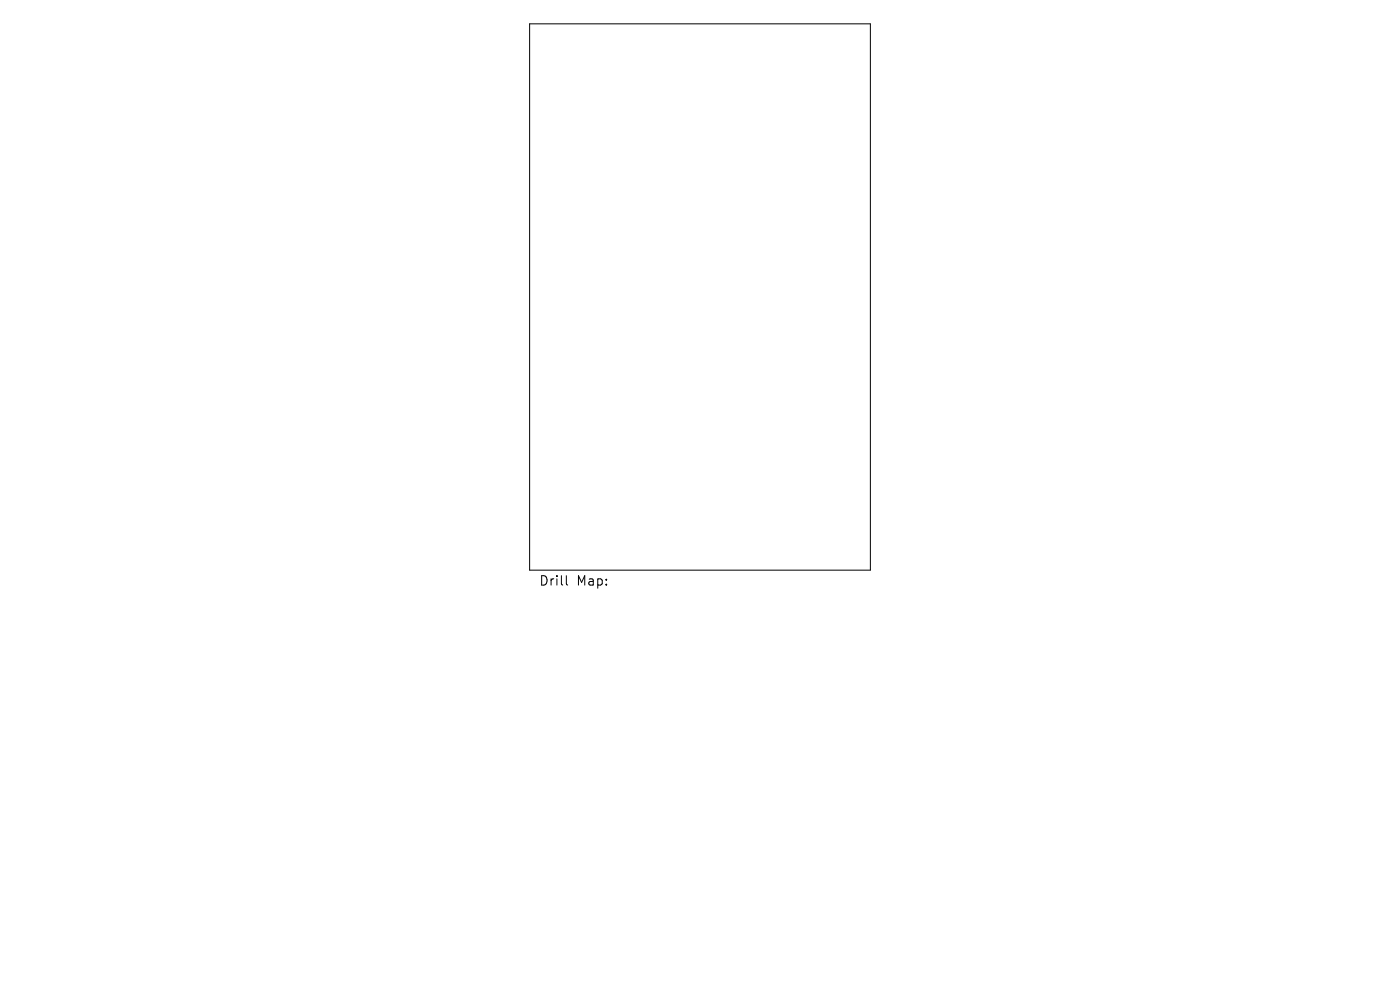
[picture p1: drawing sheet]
<svg xmlns="http://www.w3.org/2000/svg" width="297mm" height="210mm" viewBox="0 0 297 210" stroke-linecap="round" stroke-linejoin="round" font-family="sans-serif">
<defs><g id="words">
<g font-size="2.8">
<text x="114.3" y="124.5">Drill</text>
<text x="122.3" y="124.5">Map:</text>
</g>
</g></defs>
<path d="M112.4 5.1h72.2v115.8h-72.2zM120.1 122.1v1.7l.3 .3" fill="none" stroke="#000" stroke-width=".21"/>
<use href="#words"/>
</svg>
